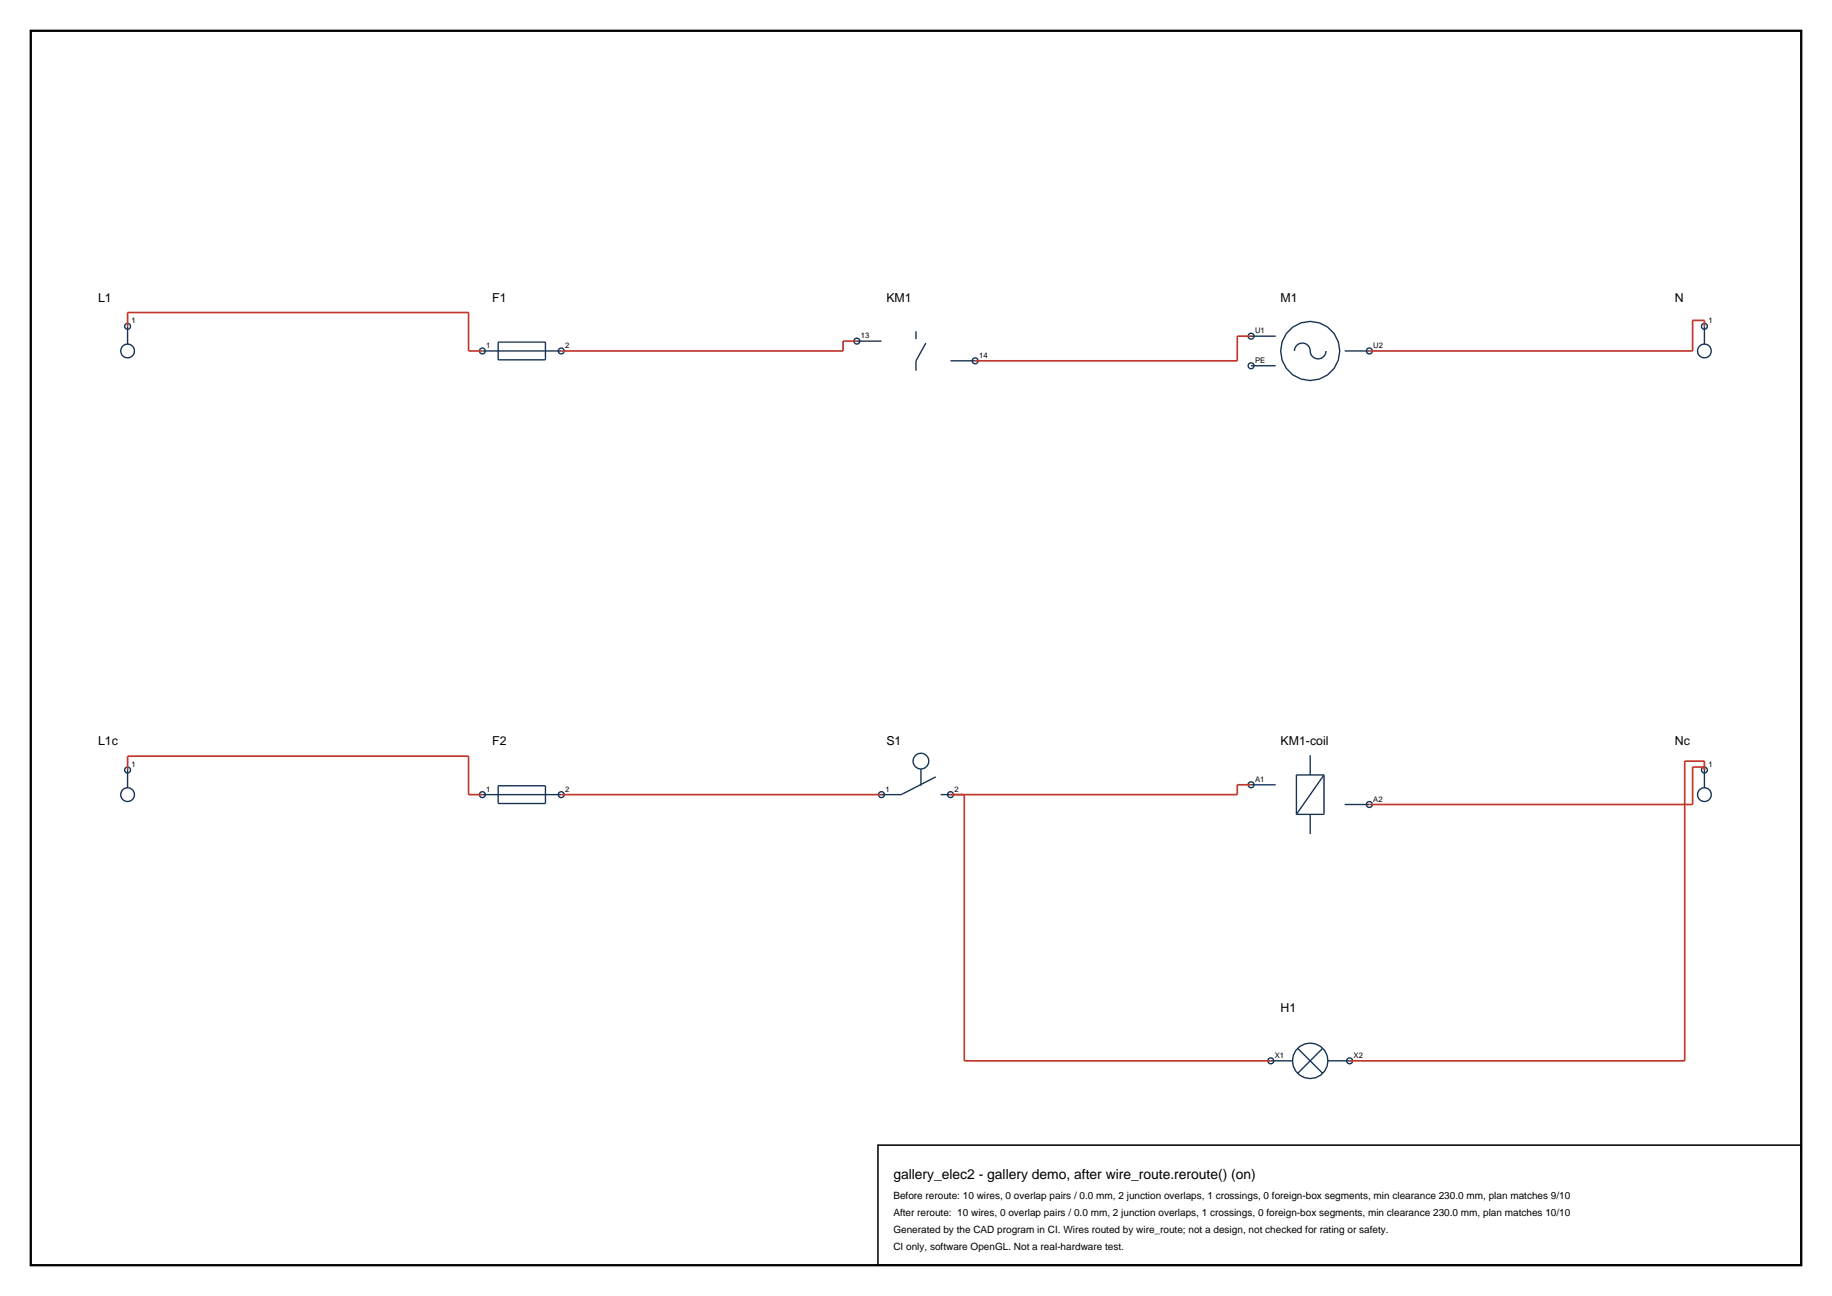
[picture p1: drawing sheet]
<svg xmlns="http://www.w3.org/2000/svg" width="420mm" height="297mm" viewBox="0 0 420 297" stroke-linecap="round" stroke-linejoin="round" font-family="sans-serif">
<defs><g id="words">
<text font-size="3.2" x="204.8" y="270.2">gallery_elec2 - gallery demo, after wire_route.reroute() (on)</text>
<g font-size="2.8">
<text x="22.5" y="69.1">L1</text>
<text x="112.8" y="69.1">F1</text>
<text x="203.2" y="69.1">KM1</text>
<text x="293.6" y="69.1">M1</text>
<text x="384" y="69.1">N</text>
<text x="22.5" y="170.8">L1c</text>
<text x="112.8" y="170.8">F2</text>
<text x="203.2" y="170.8">S1</text>
<text x="293.6" y="170.8">KM1-coil</text>
<text x="384" y="170.8">Nc</text>
<text x="293.6" y="231.8">H1</text>
</g>
<g font-size="2.3">
<text x="204.8" y="274.8">Before reroute: 10 wires, 0 overlap pairs / 0.0 mm, 2 junction overlaps, 1 crossings, 0 foreign-box segments, min clearance 230.0 mm, plan matches 9/10</text>
<text x="204.8" y="278.7">After reroute: 10 wires, 0 overlap pairs / 0.0 mm, 2 junction overlaps, 1 crossings, 0 foreign-box segments, min clearance 230.0 mm, plan matches 10/10</text>
<text x="204.8" y="282.5">Generated by the CAD program in CI. Wires routed by wire_route; not a design, not checked for rating or safety.</text>
<text x="204.8" y="286.4">CI only, software OpenGL. Not a real-hardware test.</text>
</g>
<g font-size="1.8">
<text x="30.2" y="74.1">1</text>
<text x="197.3" y="77.5">13</text>
<text x="287.7" y="76.4">U1</text>
<text x="391.7" y="74.1">1</text>
<text x="111.5" y="79.8">1</text>
<text x="129.6" y="79.8">2</text>
<text x="224.5" y="82">14</text>
<text x="287.7" y="83.1">PE</text>
<text x="314.8" y="79.8">U2</text>
<text x="30.2" y="175.8">1</text>
<text x="287.7" y="179.2">A1</text>
<text x="391.7" y="175.8">1</text>
<text x="111.5" y="181.4">1</text>
<text x="129.6" y="181.4">2</text>
<text x="203" y="181.4">1</text>
<text x="218.8" y="181.4">2</text>
<text x="314.8" y="183.7">A2</text>
<text x="292.2" y="242.4">X1</text>
<text x="310.3" y="242.4">X2</text>
</g>
</g></defs>
<path d="M7.1 7.1h405.8v282.8h-405.8z" fill="none" stroke="#000" stroke-width=".53"/>
<g fill="none" stroke="#143359" stroke-width=".32">
<path d="M29.2 74.8v4M29.2 74.8h.1M114.2 78.4h10.8v4.1h-10.8zM196.4 78.2h5.7M210 75.9v1.8M212.3 78.6l-2.3 4.1v2.3M286.8 77h5.7M390.8 74.8h.1M390.8 74.8v4M110.6 80.4h18.1M217.9 82.7h5.7M286.8 83.8h5.7"/>
<path d="M296.8 80.4a1.83 1.83 0 0 1 1.9-1.8 1.83 1.83 0 0 1 1.7 2.1 1.81 1.81 0 0 0 1.9 1.5 1.81 1.81 0 0 0 1.7-1.8M308.3 80.4h5.6M29.2 176.5v4M29.2 176.5h.1M211.1 176.2v3.9M214.5 178l-7.9 4.1h-4.5M286.8 179.8h5.7M300.4 173.1v4.5M303.5 177.6v9h-6.3M303.5 177.6h-6.3v9M303.5 177.6l-6.3 9M390.8 176.5v4"/>
<path d="M390.8 176.5h.1M110.6 182.1h18.1M114.2 180.1h10.8v4h-10.8zM215.6 182.1h2.3M300.4 186.6v4.5M308.3 184.4h5.6M291.3 243.1h5M297.5 240.2l5.7 5.8M303.2 240.2l-5.7 5.8M304.4 243.1h5"/>
<circle cx="29.2" cy="74.8" r=".68"/>
<circle cx="196.4" cy="78.2" r=".68"/>
<circle cx="286.8" cy="77" r=".68"/>
<circle cx="390.8" cy="74.8" r=".68"/>
<circle cx="29.2" cy="80.4" r="1.58"/>
<circle cx="110.6" cy="80.4" r=".68"/>
<circle cx="128.7" cy="80.4" r=".68"/>
<circle cx="223.6" cy="82.7" r=".68"/>
<circle cx="286.8" cy="83.8" r=".68"/>
<circle cx="300.4" cy="80.4" r="6.8"/>
<circle cx="313.9" cy="80.4" r=".68"/>
<circle cx="390.7" cy="80.4" r="1.58"/>
<circle cx="29.2" cy="176.5" r=".68"/>
<circle cx="211.1" cy="174.4" r="1.81"/>
<circle cx="286.8" cy="179.8" r=".68"/>
<circle cx="390.7" cy="176.5" r=".68"/>
<circle cx="29.2" cy="182.1" r="1.58"/>
<circle cx="110.6" cy="182.1" r=".68"/>
<circle cx="128.7" cy="182.1" r=".68"/>
<circle cx="202.1" cy="182.1" r=".68"/>
<circle cx="217.9" cy="182.1" r=".68"/>
<circle cx="313.9" cy="184.4" r=".68"/>
<circle cx="390.7" cy="182.1" r="1.58"/>
<circle cx="291.3" cy="243.1" r=".68"/>
<circle cx="300.4" cy="243.1" r="4.1"/>
<circle cx="309.4" cy="243.1" r=".68"/>
</g>
<path d="M29.2 74.8v-3.2h78.2v8.8h3.2M196.4 78.2h-3.1v2.2h-64.6M286.8 77h-3.1v5.7h-60.1M390.8 74.8v-1.4h-2.8v7h-74.1M29.2 176.5v-3.2h78.2v8.8h3.2M286.8 179.8h-3.1v2.3h-65.8M390.8 175.8h-2.8v8.6h-74.1M390.8 176.5v-2.1h-4.6v68.7h-76.8M128.7 182.1h73.4M221.1 182.1v61h70.2" fill="none" stroke="#bf382b" stroke-width=".39"/>
<path d="M201.3 262.4h211.6v27.5h-211.6z" fill="none" stroke="#000" stroke-width=".35"/>
<use href="#words"/>
</svg>
